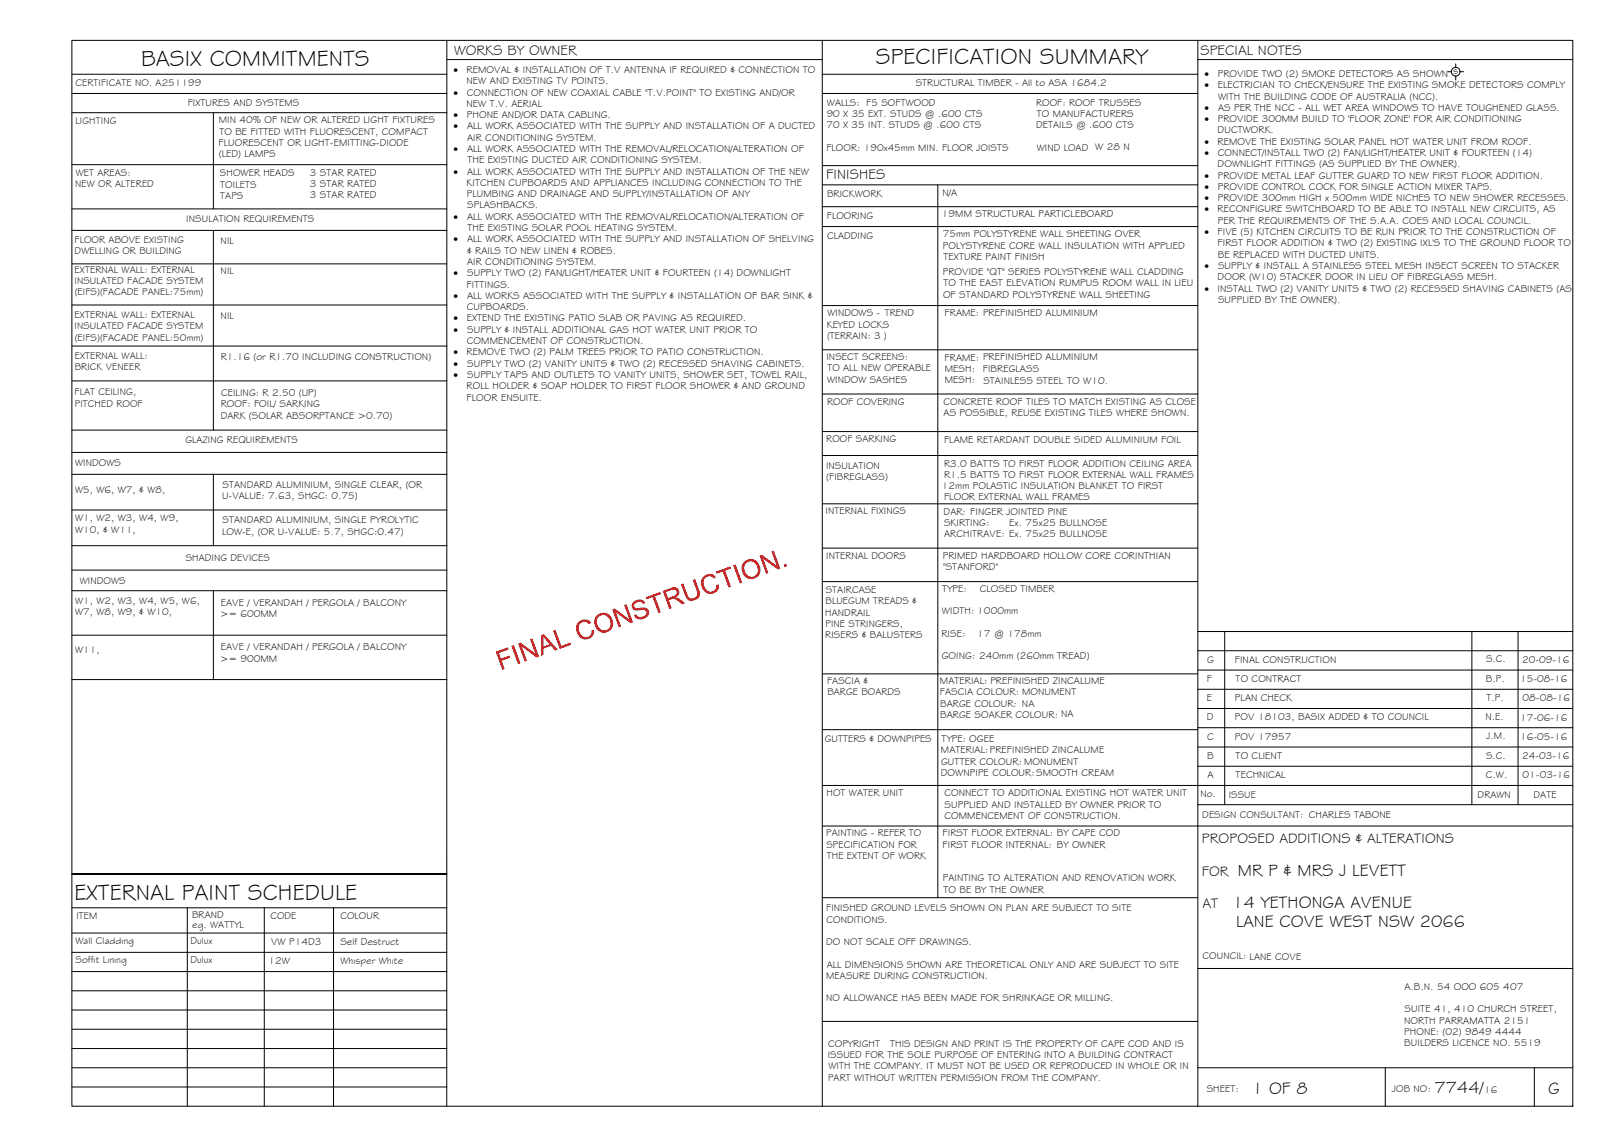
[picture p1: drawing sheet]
<svg xmlns="http://www.w3.org/2000/svg" width="420mm" height="297mm" viewBox="0 0 420 297" stroke-linecap="round" stroke-linejoin="round" font-family="sans-serif">
<defs><g id="words">
<g font-size="5.9">
<text x="36.7" y="17.2">BASIX COMMITMENTS</text>
<text x="227.6" y="16.8">SPECIFICATION SUMMARY</text>
<text x="19.4" y="233.8">EXTERNAL PAINT SCHEDULE</text>
</g>
<g font-size="4.5">
<text x="321.7" y="227.6">MR P &amp; MRS J LEVETT</text>
<text x="320.3" y="235.9">14 YETHONGA AVENUE</text>
<text x="321.2" y="240.9">LANE COVE WEST NSW 2066</text>
<text x="325.3" y="284.2">1 OF 8</text>
<text x="372.7" y="284.1">7744/</text>
<text x="402.3" y="284.2">G</text>
</g>
<g font-size="3.7">
<text x="118" y="14.3">WORKS BY OWNER</text>
<text x="311.9" y="14.3">SPECIAL NOTES</text>
<text x="214.7" y="46.6">FINISHES</text>
<text x="312.3" y="219.2">PROPOSED ADDITIONS &amp; ALTERATIONS</text>
<text x="312.3" y="227.5">FOR</text>
<text x="312.4" y="235.9">AT</text>
</g>
<g font-size="2.6">
<text x="19.6" y="22.5">CERTIFICATE NO. A251199</text>
<text x="117.8" y="18.9">·</text>
<text x="121.2" y="21.9">NEW AND EXISTING TV POINTS.</text>
<text x="121.2" y="18.9">REMOVAL &amp; INSTALLATION OF T.V ANTENNA IF REQUIRED &amp; CONNECTION TO</text>
<text x="237.9" y="22.4">STRUCTURAL TIMBER - All to ASA 1684.2</text>
<text x="313" y="20">·</text>
<text x="313" y="22.9">·</text>
<text x="316.4" y="22.9">ELECTRICIAN TO CHECK/ENSURE THE EXISTING SMOKE DETECTORS COMPLY</text>
<text x="316.4" y="20">PROVIDE TWO (2) SMOKE DETECTORS AS SHOWN</text>
<text x="377.6" y="19.2">s</text>
<text x="48.8" y="27.5">FIXTURES AND SYSTEMS</text>
<text x="117.8" y="24.8">·</text>
<text x="121.2" y="27.7">NEW T.V. AERIAL</text>
<text x="121.3" y="24.8">CONNECTION OF NEW COAXIAL CABLE &quot;T.V.POINT&quot; TO EXISTING AND/OR</text>
<text x="214.9" y="27.4">WALLS: F5 SOFTWOOD</text>
<text x="269.2" y="27.4">ROOF: ROOF TRUSSES</text>
<text x="313" y="28.8">·</text>
<text x="316.5" y="28.8">AS PER THE NCC - ALL WET AREA WINDOWS TO HAVE TOUGHENED GLASS.</text>
<text x="316.5" y="25.9">WITH THE BUILDING CODE OF AUSTRALIA (NCC).</text>
<text x="19.6" y="32.2">LIGHTING</text>
<text x="56.8" y="32">MIN 40% OF NEW OR ALTERED LIGHT FIXTURES</text>
<text x="57" y="35">TO BE FITTED WITH FLUORESCENT, COMPACT</text>
<text x="117.8" y="30.7">·</text>
<text x="117.8" y="33.6">·</text>
<text x="121.3" y="30.7">PHONE AND/OR DATA CABLING.</text>
<text x="121.4" y="33.6">ALL WORK ASSOCIATED WITH THE SUPPLY AND INSTALLATION OF A DUCTED</text>
<text x="214.8" y="33.3">70 X 35 INT. STUDS @ .600 CTS</text>
<text x="214.8" y="30.4">90 X 35 EXT. STUDS @ .600 CTS</text>
<text x="269.2" y="33.3">DETAILS @ .600 CTS</text>
<text x="269.4" y="30.4">TO MANUFACTURERS</text>
<text x="313" y="31.7">·</text>
<text x="316.4" y="34.6">DUCTWORK.</text>
<text x="316.4" y="31.7">PROVIDE 300MM BUILD TO 'FLOOR ZONE' FOR AIR CONDITIONING</text>
<text x="56.8" y="37.9">FLUORESCENT OR LIGHT-EMITTING-DIODE</text>
<text x="56.9" y="40.8">(LED) LAMPS</text>
<text x="117.8" y="39.5">·</text>
<text x="121.4" y="36.5">AIR CONDITIONING SYSTEM.</text>
<text x="121.4" y="39.5">ALL WORK ASSOCIATED WITH THE REMOVAL/RELOCATION/ALTERATION OF</text>
<text x="214.7" y="39.2">FLOOR: 190x45mm MIN. FLOOR JOISTS</text>
<text x="269.4" y="39.2">WIND LOAD W 28 N</text>
<text x="313" y="37.6">·</text>
<text x="313" y="40.5">·</text>
<text x="316.4" y="37.6">REMOVE THE EXISTING SOLAR PANEL HOT WATER UNIT FROM ROOF.</text>
<text x="316.5" y="40.5">CONNECT/INSTALL TWO (2) FAN/LIGHT/HEATER UNIT &amp; FOURTEEN (14)</text>
<text x="19.7" y="45.8">WET AREAS:</text>
<text x="57.2" y="45.8">SHOWER HEADS</text>
<text x="80.5" y="45.6">3 STAR RATED</text>
<text x="117.8" y="45.4">·</text>
<text x="121.4" y="45.4">ALL WORK ASSOCIATED WITH THE SUPPLY AND INSTALLATION OF THE NEW</text>
<text x="121.5" y="42.4">THE EXISTING DUCTED AIR CONDITIONING SYSTEM.</text>
<text x="313" y="46.4">·</text>
<text x="316.4" y="43.5">DOWNLIGHT FITTINGS (AS SUPPLIED BY THE OWNER).</text>
<text x="316.4" y="46.4">PROVIDE METAL LEAF GUTTER GUARD TO NEW FIRST FLOOR ADDITION.</text>
<text x="19.5" y="48.7">NEW OR ALTERED</text>
<text x="57.2" y="48.7">TOILETS</text>
<text x="57.2" y="51.7">TAPS</text>
<text x="80.5" y="48.6">3 STAR RATED</text>
<text x="80.5" y="51.5">3 STAR RATED</text>
<text x="121.2" y="48.3">KITCHEN CUPBOARDS AND APPLIANCES INCLUDING CONNECTION TO THE</text>
<text x="121.3" y="51.2">PLUMBING AND DRAINAGE AND SUPPLY/INSTALLATION OF ANY</text>
<text x="214.9" y="51.2">BRICKWORK</text>
<text x="244.9" y="51">N/A</text>
<text x="313" y="49.3">·</text>
<text x="313" y="52.3">·</text>
<text x="316.4" y="49.3">PROVIDE CONTROL COCK FOR SINGLE ACTION MIXER TAPS.</text>
<text x="316.4" y="52.3">PROVIDE 300mm HIGH x 500mm WIDE NICHES TO NEW SHOWER RECESSES.</text>
<text x="48.4" y="57.8">INSULATION REQUIREMENTS</text>
<text x="117.8" y="57.1">·</text>
<text x="121.4" y="54.2">SPLASHBACKS.</text>
<text x="121.4" y="57.1">ALL WORK ASSOCIATED WITH THE REMOVAL/RELOCATION/ALTERATION OF</text>
<text x="214.8" y="56.9">FLOORING</text>
<text x="244.8" y="56.4">19MM STRUCTURAL PARTICLEBOARD</text>
<text x="313" y="55.2">·</text>
<text x="316.4" y="55.2">RECONFIGURE SWITCHBOARD TO BE ABLE TO INSTALL NEW CIRCUITS, AS</text>
<text x="316.4" y="58.1">PER THE REQUIREMENTS OF THE S.A.A. COES AND LOCAL COUNCIL.</text>
<text x="19.4" y="63.2">FLOOR ABOVE EXISTING</text>
<text x="57.3" y="63.4">NIL</text>
<text x="117.8" y="63">·</text>
<text x="121.4" y="65.9">&amp; RAILS TO NEW LINEN &amp; ROBES.</text>
<text x="121.4" y="63">ALL WORK ASSOCIATED WITH THE SUPPLY AND INSTALLATION OF SHELVING</text>
<text x="121.5" y="60">THE EXISTING SOLAR POOL HEATING SYSTEM.</text>
<text x="214.9" y="62.1">CLADDING</text>
<text x="245" y="61.7">75mm POLYSTYRENE WALL SHEETING OVER</text>
<text x="245" y="64.7">POLYSTYRENE CORE WALL INSULATION WITH APPLIED</text>
<text x="313" y="61.1">·</text>
<text x="316.4" y="61.1">FIVE (5) KITCHEN CIRCUITS TO BE RUN PRIOR TO THE CONSTRUCTION OF</text>
<text x="316.4" y="64">FIRST FLOOR ADDITION &amp; TWO (2) EXISTING IXL'S TO THE GROUND FLOOR TO</text>
<text x="19.4" y="66.1">DWELLING OR BUILDING</text>
<text x="19.4" y="70.9">EXTERNAL WALL: EXTERNAL</text>
<text x="57.3" y="71.1">NIL</text>
<text x="117.8" y="71.8">·</text>
<text x="121.4" y="68.8">AIR CONDITIONING SYSTEM.</text>
<text x="121.4" y="71.8">SUPPLY TWO (2) FAN/LIGHT/HEATER UNIT &amp; FOURTEEN (14) DOWNLIGHT</text>
<text x="245" y="71.5">PROVIDE &quot;QT&quot; SERIES POLYSTYRENE WALL CLADDING</text>
<text x="245.2" y="67.6">TEXTURE PAINT FINISH</text>
<text x="313" y="69.9">·</text>
<text x="316.4" y="67">BE REPLACED WITH DUCTED UNITS.</text>
<text x="316.5" y="69.9">SUPPLY &amp; INSTALL A STAINLESS STEEL MESH INSECT SCREEN TO STACKER</text>
<text x="19.4" y="73.8">INSULATED FACADE SYSTEM</text>
<text x="19.4" y="76.8">(EIFS)(FACADE PANEL:75mm)</text>
<text x="117.8" y="77.7">·</text>
<text x="121.2" y="74.7">FITTINGS.</text>
<text x="121.4" y="77.7">ALL WORKS ASSOCIATED WITH THE SUPPLY &amp; INSTALLATION OF BAR SINK &amp;</text>
<text x="245" y="77.4">OF STANDARD POLYSTYRENE WALL SHEETING</text>
<text x="245.2" y="74.4">TO THE EAST ELEVATION RUMPUS ROOM WALL IN LIEU</text>
<text x="313" y="75.8">·</text>
<text x="316.3" y="75.8">INSTALL TWO (2) VANITY UNITS &amp; TWO (2) RECESSED SHAVING CABINETS (AS</text>
<text x="316.4" y="72.8">DOOR (W10) STACKER DOOR IN LIEU OF FIBREGLASS MESH.</text>
<text x="19.4" y="82.6">EXTERNAL WALL: EXTERNAL</text>
<text x="57.3" y="82.9">NIL</text>
<text x="117.8" y="83.5">·</text>
<text x="121.3" y="83.5">EXTEND THE EXISTING PATIO SLAB OR PAVING AS REQUIRED.</text>
<text x="121.3" y="80.6">CUPBOARDS.</text>
<text x="215" y="82.2">WINDOWS - TREND</text>
<text x="245.5" y="82.2">FRAME: PREFINISHED ALUMINIUM</text>
<text x="316.5" y="78.7">SUPPLIED BY THE OWNER).</text>
<text x="19.4" y="85.6">INSULATED FACADE SYSTEM</text>
<text x="19.4" y="88.5">(EIFS)(FACADE PANEL:50mm)</text>
<text x="117.8" y="86.5">·</text>
<text x="121.3" y="89.4">COMMENCEMENT OF CONSTRUCTION.</text>
<text x="121.4" y="86.5">SUPPLY &amp; INSTALL ADDITIONAL GAS HOT WATER UNIT PRIOR TO</text>
<text x="214.8" y="85.1">KEYED LOCKS</text>
<text x="214.9" y="88.1">(TERRAIN: 3 )</text>
<text x="19.4" y="93.3">EXTERNAL WALL:</text>
<text x="57.3" y="93.5">R1.16 (or R1.70 INCLUDING CONSTRUCTION)</text>
<text x="117.8" y="92.3">·</text>
<text x="117.8" y="95.3">·</text>
<text x="121.2" y="92.3">REMOVE TWO (2) PALM TREES PRIOR TO PATIO CONSTRUCTION.</text>
<text x="121.4" y="95.3">SUPPLY TWO (2) VANITY UNITS &amp; TWO (2) RECESSED SHAVING CABINETS.</text>
<text x="214.7" y="93.6">INSECT SCREENS:</text>
<text x="245.5" y="93.7">FRAME: PREFINISHED ALUMINIUM</text>
<text x="19.4" y="96.2">BRICK VENEER</text>
<text x="117.8" y="98.2">·</text>
<text x="121.2" y="101.2">ROLL HOLDER &amp; SOAP HOLDER TO FIRST FLOOR SHOWER &amp; AND GROUND</text>
<text x="121.4" y="98.2">SUPPLY TAPS AND OUTLETS TO VANITY UNITS, SHOWER SET, TOWEL RAIL,</text>
<text x="214.9" y="99.5">WINDOW SASHES</text>
<text x="215" y="96.5">TO ALL NEW OPERABLE</text>
<text x="245.5" y="96.7">MESH:</text>
<text x="245.5" y="99.6">MESH:</text>
<text x="255.4" y="96.6">FIBREGLASS</text>
<text x="255.5" y="99.9">STAINLESS STEEL TO W10.</text>
<text x="19.4" y="102.7">FLAT CEILING,</text>
<text x="19.4" y="105.7">PITCHED ROOF</text>
<text x="57.3" y="105.9">ROOF: FOIL/ SARKING</text>
<text x="57.4" y="102.9">CEILING: R 2.50 (UP)</text>
<text x="121.2" y="104.1">FLOOR ENSUITE.</text>
<text x="214.9" y="105.1">ROOF COVERING</text>
<text x="245.1" y="105.2">CONCRETE ROOF TILES TO MATCH EXISTING AS CLOSE</text>
<text x="57.3" y="108.8">DARK (SOLAR ABSORPTANCE &gt;0.70)</text>
<text x="245.2" y="108.1">AS POSSIBLE, REUSE EXISTING TILES WHERE SHOWN.</text>
<text x="48.2" y="115.2">GLAZING REQUIREMENTS</text>
<text x="214.7" y="114.9">ROOF SARKING</text>
<text x="245.3" y="115">FLAME RETARDANT DOUBLE SIDED ALUMINIUM FOIL</text>
<text x="19.5" y="121.1">WINDOWS</text>
<text x="214.6" y="121.9">INSULATION</text>
<text x="214.7" y="124.9">(FIBREGLASS)</text>
<text x="245.3" y="121.2">R3.0 BATTS TO FIRST FLOOR ADDITION CEILING AREA</text>
<text x="245.3" y="124.2">R1.5 BATTS TO FIRST FLOOR EXTERNAL WALL FRAMES</text>
<text x="19.5" y="128">W5, W6, W7, &amp; W8,</text>
<text x="57.7" y="129.6">U-VALUE: 7.63, SHGC: 0.75)</text>
<text x="57.8" y="126.7">STANDARD ALUMINIUM, SINGLE CLEAR, (OR</text>
<text x="244.8" y="127.1">12mm POLASTIC INSULATION BLANKET TO FIRST</text>
<text x="245.3" y="130">FLOOR EXTERNAL WALL FRAMES</text>
<text x="19.5" y="135.5">W1, W2, W3, W4, W9,</text>
<text x="57.8" y="136">STANDARD ALUMINIUM, SINGLE PYROLYTIC</text>
<text x="214.5" y="133.6">INTERNAL FIXINGS</text>
<text x="245.2" y="133.7">DAR: FINGER JOINTED PINE</text>
<text x="245.3" y="136.7">SKIRTING:</text>
<text x="262.3" y="136.7">Ex. 75x25 BULLNOSE</text>
<text x="19.5" y="138.4">W10, &amp; W11,</text>
<text x="57.7" y="138.9">LOW-E, (OR U-VALUE: 5.7, SHGC:0.47)</text>
<text x="245.3" y="139.6">ARCHITRAVE: Ex. 75x25 BULLNOSE</text>
<text x="48.3" y="145.7">SHADING DEVICES</text>
<text x="214.7" y="145.3">INTERNAL DOORS</text>
<text x="245" y="145.2">PRIMED HARDBOARD HOLLOW CORE CORINTHIAN</text>
<text x="245" y="148.2">&quot;STANFORD&quot;</text>
<text x="20.7" y="151.7">WINDOWS</text>
<text x="214.6" y="154.2">STAIRCASE</text>
<text x="244.8" y="153.7">TYPE:</text>
<text x="254.6" y="153.7">CLOSED TIMBER</text>
<text x="19.5" y="156.9">W1, W2, W3, W4, W5, W6,</text>
<text x="19.5" y="159.8">W7, W8, W9, &amp; W10,</text>
<text x="57.2" y="160.4">&gt;= 600MM</text>
<text x="57.3" y="157.5">EAVE / VERANDAH / PERGOLA / BALCONY</text>
<text x="214.4" y="160">HANDRAIL</text>
<text x="214.5" y="157.1">BLUEGUM TREADS &amp;</text>
<text x="244.8" y="159.6">WIDTH: 1000mm</text>
<text x="214.4" y="165.9">RISERS &amp; BALUSTERS</text>
<text x="214.5" y="163">PINE STRINGERS,</text>
<text x="244.6" y="165.4">RISE:</text>
<text x="253.9" y="165.4">17 @ 178mm</text>
<text x="19.5" y="169.8">W11,</text>
<text x="57.2" y="172">&gt;= 900MM</text>
<text x="57.3" y="169">EAVE / VERANDAH / PERGOLA / BALCONY</text>
<text x="244.7" y="171.3">GOING: 240mm (260mm TREAD)</text>
<text x="313.7" y="172.2">G</text>
<text x="320.9" y="172.2">FINAL CONSTRUCTION</text>
<text x="386.1" y="172.1">S.C.</text>
<text x="395.5" y="172.3">20-09-16</text>
<text x="214.9" y="177.8">FASCIA &amp;</text>
<text x="244.2" y="177.8">MATERIAL: PREFINISHED ZINCALUME</text>
<text x="313.6" y="177.2">F</text>
<text x="321.1" y="177.2">TO CONTRACT</text>
<text x="386.1" y="177.1">B.P.</text>
<text x="395" y="177.3">15-08-16</text>
<text x="215" y="180.7">BARGE BOARDS</text>
<text x="244.2" y="180.7">FASCIA COLOUR: MONUMENT</text>
<text x="244.3" y="183.6">BARGE COLOUR: NA</text>
<text x="313.6" y="182.2">E</text>
<text x="320.9" y="182.2">PLAN CHECK</text>
<text x="386.2" y="182.1">T.P.</text>
<text x="395.6" y="182.3">08-08-16</text>
<text x="244.3" y="186.6">BARGE SOAKER COLOUR: NA</text>
<text x="313.6" y="187.2">D</text>
<text x="320.9" y="187.2">POV 18103, BASIX ADDED &amp; TO COUNCIL</text>
<text x="386" y="187.1">N.E.</text>
<text x="395" y="187.3">17-06-16</text>
<text x="214.3" y="192.7">GUTTERS &amp; DOWNPIPES</text>
<text x="244.5" y="195.8">MATERIAL:PREFINISHED ZINCALUME</text>
<text x="244.7" y="192.9">TYPE: OGEE</text>
<text x="313.7" y="197.2">B</text>
<text x="313.7" y="192.2">C</text>
<text x="320.9" y="192.2">POV 17957</text>
<text x="321.1" y="197.2">TO CLIENT</text>
<text x="386.1" y="197.2">S.C.</text>
<text x="386.2" y="192.1">J.M.</text>
<text x="395" y="192.3">16-05-16</text>
<text x="395.5" y="197.3">24-03-16</text>
<text x="244.5" y="201.7">DOWNPIPE COLOUR:SMOOTH CREAM</text>
<text x="244.5" y="198.7">GUTTER COLOUR: MONUMENT</text>
<text x="313.7" y="202.2">A</text>
<text x="321.1" y="202.2">TECHNICAL</text>
<text x="386.1" y="202.2">C.W.</text>
<text x="395.6" y="202.3">01-03-16</text>
<text x="214.8" y="206.8">HOT WATER UNIT</text>
<text x="245.4" y="207">CONNECT TO ADDITIONAL EXISTING HOT WATER UNIT</text>
<text x="245.4" y="209.9">SUPPLIED AND INSTALLED BY OWNER PRIOR TO</text>
<text x="311.9" y="207.1">No.</text>
<text x="319.3" y="207.3">ISSUE</text>
<text x="383.9" y="207.5">DRAWN</text>
<text x="398.5" y="207.4">DATE</text>
<text x="245.4" y="212.8">COMMENCEMENT OF CONSTRUCTION.</text>
<text x="312.4" y="212.6">DESIGN CONSULTANT: CHARLES TABONE</text>
<text x="214.7" y="217.3">PAINTING - REFER TO</text>
<text x="214.7" y="220.3">SPECIFICATION FOR</text>
<text x="244.9" y="217.3">FIRST FLOOR EXTERNAL: BY CAPE COD</text>
<text x="244.9" y="220.3">FIRST FLOOR INTERNAL: BY OWNER</text>
<text x="214.8" y="223.2">THE EXTENT OF WORK</text>
<text x="245" y="229">PAINTING TO ALTERATION AND RENOVATION WORK</text>
<text x="245.1" y="232">TO BE BY THE OWNER</text>
<text x="19.8" y="238.9">ITEM</text>
<text x="49.9" y="238.6">BRAND</text>
<text x="70.3" y="238.9">CODE</text>
<text x="88.5" y="238.8">COLOUR</text>
<text x="214.7" y="236.8">FINISHED GROUND LEVELS SHOWN ON PLAN ARE SUBJECT TO SITE</text>
<text x="214.8" y="239.7">CONDITIONS.</text>
<text x="19.6" y="245.4">Wall Cladding</text>
<text x="49.5" y="245.3">Dulux</text>
<text x="50" y="241.1">eg. WATTYL</text>
<text x="70.4" y="245.5">VW P14D3</text>
<text x="88.4" y="245.5">Self Destruct</text>
<text x="214.7" y="245.6">DO NOT SCALE OFF DRAWINGS.</text>
<text x="19.6" y="250.4">Soffit Lining</text>
<text x="49.5" y="250.3">Dulux</text>
<text x="69.8" y="250.5">12W</text>
<text x="88.5" y="250.5">Whisper White</text>
<text x="214.8" y="251.5">ALL DIMENSIONS SHOWN ARE THEORETICAL ONLY AND ARE SUBJECT TO SITE</text>
<text x="312.5" y="249.3">COUNCIL: LANE COVE</text>
<text x="214.7" y="254.4">MEASURE DURING CONSTRUCTION.</text>
<text x="364.9" y="257.3">A.B.N. 54 OOO 605 407</text>
<text x="214.7" y="260.3">NO ALLOWANCE HAS BEEN MADE FOR SHRINKAGE OR MILLING.</text>
<text x="364.9" y="263.1">SUITE 41, 410 CHURCH STREET,</text>
<text x="364.8" y="266">NORTH PARRAMATTA 2151</text>
<text x="364.9" y="269">PHONE: (02) 9849 4444</text>
<text x="215.1" y="274.9">ISSUED FOR THE SOLE PURPOSE OF ENTERING INTO A BUILDING CONTRACT</text>
<text x="215.2" y="272">COPYRIGHT</text>
<text x="231.3" y="272">THIS DESIGN AND PRINT IS THE PROPERTY OF CAPE COD AND IS</text>
<text x="364.9" y="271.9">BUILDERS LICENCE NO. 5519</text>
<text x="215.2" y="280.8">PART WITHOUT WRITTEN PERMISSION FROM THE COMPANY.</text>
<text x="215.3" y="277.9">WITH THE COMPANY. IT MUST NOT BE USED OR REPRODUCED IN WHOLE OR IN</text>
<text x="313.6" y="283.8">SHEET:</text>
<text x="361.7" y="283.9">JOB NO:</text>
<text x="385.6" y="284.1">16</text>
</g>
</g></defs>
<!-- layer: BORDER -->
<g fill="none" stroke="#000" stroke-width=".26">
<path d="M18.7 10.5h390v277h-390zM116.1 10.5v277M116.1 15.5h97.6M213.7 19.3h97.5M213.7 10.5v277M311.2 15.5h97.5M311.2 10.5v277M213.7 24.3h97.5M213.7 53.7h97.5M213.7 58.9h97.5M213.8 48h97.4M213.8 43h97.4"/>
<path d="M243.7 48v185.3M213.7 79.4h97.5M213.7 90.9h97.5M213.7 112.2h97.5M213.7 102.4h97.5M213.7 118.4h97.5M213.7 130.9h97.5M213.7 142.4h97.5M213.7 151.1h97.5M213.7 175.1h97.5M311.2 179.1h97.5M311.2 174.1h97.5"/>
<path d="M311.2 169.1h97.5M311.2 164.1h97.5M318.2 164.1v45M382.4 164.1v45M394.4 164.1v45M213.7 189.6h97.5M311.2 199.1h97.5M311.2 194.1h97.5M311.2 189.1h97.5M311.2 184.1h97.5M213.7 204.1h195M213.7 214.7h195"/>
<path d="M311.2 209.1h97.5M18.7 235.9h97.4M48.7 235.9v51.6M68.7 235.9v51.6M86.7 235.9v51.6M116.1 227.1h-97.4h97.4M213.7 233.3h97.5M18.7 242.5h97.4M18.7 247.5h97.4M18.7 252.5h97.4M18.7 257.5h97.4M311.2 251.7h97.5"/>
<path d="M18.7 277.5h97.4M18.7 262.5h97.4M18.7 267.5h97.4M18.7 272.5h97.4M213.7 265.4h97.5M311.2 277.5h97.5M359.9 277.5v10M398.7 277.5v10M18.7 282.5h97.4"/>
</g>
<!-- layer: BASIX -->
<g fill="none" stroke="#000" stroke-width=".26">
<path d="M18.7 19.3h97.4M18.7 24.3h97.4M18.7 29.3h97.4M55.4 29.3v25M18.7 42.8h97.4M18.7 54.3h97.4M18.7 59.9h97.4M55.4 59.9v51.9M18.7 68.6h97.4M18.7 79.3h97.4M18.7 89.9h97.4M18.7 99h97.4"/>
<path d="M18.7 117.6h97.4M18.7 111.8h97.4M18.7 132.5h97.4M18.7 123.3h97.4M55.4 123.3v18.5M18.7 148.2h97.4M18.7 153.5h97.4M18.7 141.8h97.4M55.4 153.5v23.1M18.7 165.1h97.4M18.7 176.6h97.4"/>
</g>
<!-- layer: SERVICES -->
<g fill="none" stroke="#000" stroke-width=".26">
<path d="M376.2 18.6h.9M378.3 16.6v.9M378.3 19.8v1M379.4 18.6h.9"/>
<circle cx="378.2" cy="18.6" r="1.13"/>
</g>
<!-- layer: Stamp - Final Construction -->
<g fill="#f00">
<path d="M128.8 169.4l3.2-1.2 .2 .6-2.6 .9 .6 1.5 2.2-.8 .2 .5-2.2 .8 .7 2.2-.6 .2z"/>
<path d="M132.9 167.9l.6-.2 1.7 4.7-.6 .2z"/>
<path d="M134.6 167.3l.7-.3 3.8 2.8-1.4-3.7 .6-.2 1.7 4.7-.6 .3-3.8-2.9 1.3 3.7-.6 .3z"/>
<path d="M143.7 163.9l.6-.2 1.6 4.2 2.3-.9 .2 .6-3 1z"/>
<path d="M150.3 161.7l1.5-.7 1 .2 .7 .5 .1 .1-.6 .4-.8-.6-1.1 .2-.6 .6-.1 1 .6 1.6 1 .6 .7-.1 .6-.3 .4-.6v-.8l.7-.1-.1 1-.6 .9-.9 .5-.9 .1-.7-.2-.7-.5-.5-1-.3-1 .1-1z"/>
<path d="M159.1 158.4l.6-.3 3.8 2.8-1.3-3.7 .6-.2 1.7 4.7-.7 .2-3.8-2.8 1.4 3.7-.6 .3z"/>
<path d="M164.5 156.5l1.4-.7h.8l.6 .4 .4 .5-.6 .3-.4-.5-.7-.1-.9 .4-.4 .7 .4 .5 2.3-.1 .7 .2 .5 1v.6l-.5 .6-1.5 .7-.9-.1-.7-.5-.3-.5 .6-.3 .6 .7h.8l.9-.4 .4-.7-.1-.4-.4-.2-2.2 .1-.7-.3-.5-.9z"/>
<path d="M167.8 155.2l3.7-1.4 .2 .6-1.5 .6 1.5 4.1-.6 .2-1.5-4.1-1.6 .5z"/>
<path d="M176.9 151.9l.7-.3 1.4 3.6 .6 .3h.6l.7-.4 .3-.6-1.2-3.8 .6-.2 1.2 3.5-.1 1.1-1.2 .9-.7 .1-.9-.1-.8-.9z"/>
<path d="M182.7 149.9l.9-.6 .6-.1 1 .1 .6 .4 .2 .3-.5 .4-.9-.6-1 .2-.6 .6-.2 .9 .6 1.6 .6 .5 .5 .2 1.1-.4 .5-.5v-.9l.7-.1-.1 1.2-.6 .7-.8 .4-1 .2-.6-.2-.7-.6-.6-1-.3-1 .1-.8z"/>
<path d="M186 148.5l3.8-1.3 .2 .5-1.6 .6 1.5 4.2-.6 .2-1.5-4.2-1.5 .6z"/>
<path d="M190.5 146.9l.6-.2 1.8 4.7-.7 .2z"/>
<path d="M197.4 144.4l.6-.2 3.8 2.8-1.3-3.7 .5-.2 1.8 4.7-.7 .2-3.8-2.8 1.4 3.7-.6 .2z"/>
<path d="M203.6 146.7l.7-.2 .2 .6-.6 .3z"/>
<path d="M140.7 165.1l.6-.3 3.7 4-.7 .3-1.1-1.3-2 .8v1.6l-.6 .2zM141.1 165.4l.1 2.6 1.6-.6z"/>
<path d="M155 160l.8-.5 .9-.3 1 .2 .7 .4 .6 .8 .3 1v1l-.5 .9-.6 .6-1.1 .3-1.1-.2-.7-.5-.5-.7-.4-1.1 .1-1zM155.6 160.3l-.4 .5-.1 .8 .6 1.6 1 .6 1.2-.3 .5-.4 .3-.8-.2-1-.4-.8-.5-.4-.7-.3-.7 .1z"/>
<path d="M172.2 153.6l2.6-1 1.1 .2 .5 .6 .1 .7-.3 .7-.6 .5 1 .3 1.5 1.2-.8 .2-2.2-1.4-1.3 .4 .7 2-.6 .3zM173 153.9l.6 1.5 1.7-.6 .5-.7-.1-.5-.5-.4z"/>
<path d="M193.4 146l.9-.5 1-.2 .9 .3 .6 .5 .6 1 .2 .8-.2 1.2-.6 .8-.7 .4-1.1 .2-.9-.3-.6-.5-.5-.6-.3-1.2 .1-1.1zM193.9 146.3l-.5 1.1v.7l.5 1 .4 .5 .8 .3 1.2-.4 .6-1-.1-1.2-.5-.8-.5-.4-.7-.2z"/>
</g>
<use href="#words"/>
</svg>
